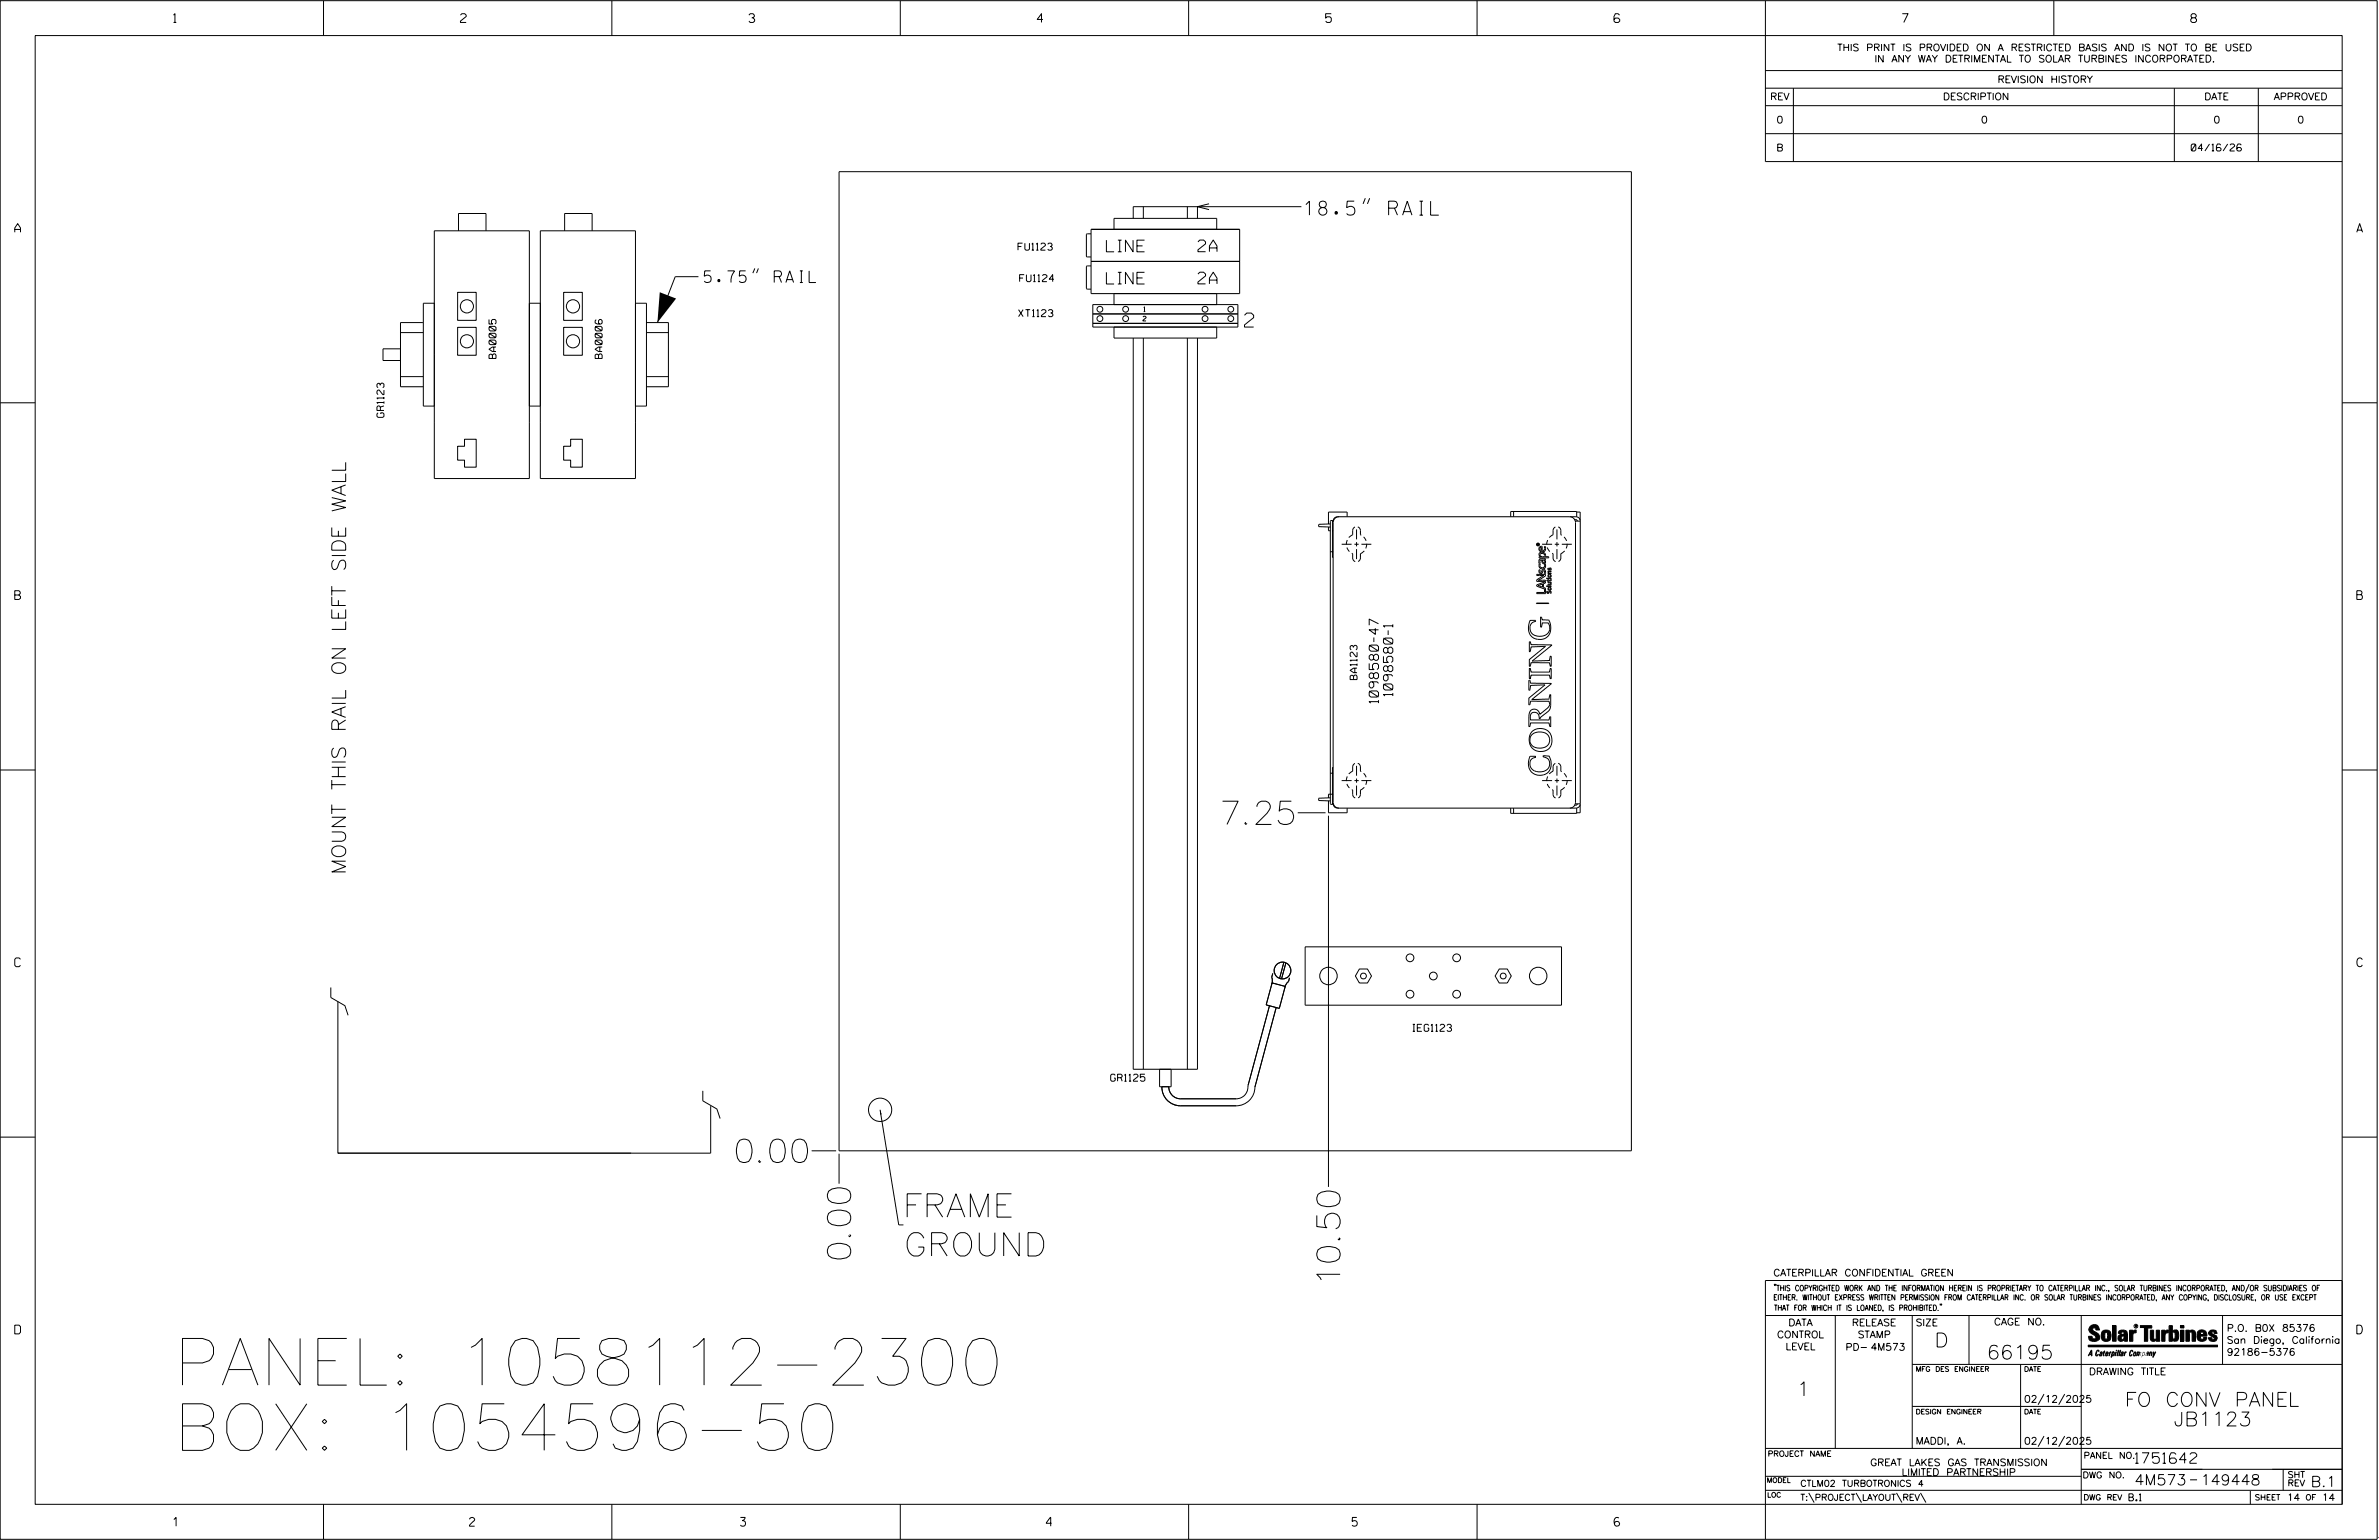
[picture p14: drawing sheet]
<svg xmlns="http://www.w3.org/2000/svg" width="864mm" height="559mm" viewBox="0 0 864 559" stroke-linecap="round" stroke-linejoin="round" font-family="sans-serif">
<defs><g id="words">
<g font-size="16.9">
<text x="63" y="502.6">PANEL: 1058112-2300</text>
<text x="63" y="526.3">BOX: 1054596-50</text>
</g>
<g font-size="8.5">
<text x="443.8" y="299.2">7.25</text>
<text x="267.3" y="421.8">0.00</text>
<text x="327.7" y="441.6">FRAME</text>
<text x="328.1" y="455.7">GROUND</text>
<text x="308.8" y="456.8" transform="rotate(-90 308.8 456.8)">0.00</text>
<text x="486.5" y="464.4" transform="rotate(-90 486.5 464.4)">10.50</text>
</g>
<g font-size="5.1">
<text x="473.6" y="78.1">18.5&quot; RAIL</text>
<text x="451.8" y="118.7">2</text>
<text x="125.5" y="317.3" transform="rotate(-90 125.5 317.3)">MOUNT THIS RAIL ON LEFT SIDE WALL</text>
<text x="702.3" y="488.8">D</text>
<text x="721.2" y="493.2">66195</text>
<text x="652.2" y="506.5">1</text>
<text x="771.3" y="510.3">FO CONV PANEL</text>
<text x="789.1" y="517.4">JB1123</text>
</g>
<g font-size="4.2">
<text x="401.6" y="91.4">LINE</text>
<text x="434.9" y="91.3">2A</text>
<text x="255.7" y="102.5">5.75&quot; RAIL</text>
<text x="401.6" y="103">LINE</text>
<text x="434.9" y="103">2A</text>
</g>
<g font-size="3.8">
<text x="775.1" y="531">1751642</text>
<text x="774.8" y="538.9">4M573</text>
<text x="798.8" y="538.9">149448</text>
<text x="838.8" y="539.5">B.1</text>
</g>
<g font-size="3.4">
<text x="500.4" y="255.1" transform="rotate(-90 500.4 255.1)">1098580-47</text>
<text x="505.6" y="252.6" transform="rotate(-90 505.6 252.6)">1098580-1</text>
</g>
<g font-size="3.2">
<text x="63" y="8.2">1</text>
<text x="167.2" y="8.2">2</text>
<text x="271.8" y="8.2">3</text>
<text x="376.5" y="8.2">4</text>
<text x="481.2" y="8.2">5</text>
<text x="690.6" y="8.2">7</text>
<text x="795.3" y="8.2">8</text>
<text x="5.4" y="84.3">A</text>
<text x="855.5" y="84.3">A</text>
<text x="5.4" y="217.5">B</text>
<text x="855.6" y="217.5">B</text>
<text x="5.4" y="350.8">C</text>
<text x="855.6" y="350.8">C</text>
<text x="5.4" y="484">D</text>
<text x="855.6" y="484">D</text>
<text x="62.8" y="553.8">1</text>
<text x="170.4" y="553.8">2</text>
<text x="268.8" y="553.8">3</text>
<text x="379.8" y="553.8">4</text>
<text x="490.8" y="553.8">5</text>
<text x="585.9" y="553.8">6</text>
</g>
<g font-size="2.5">
<text x="666.9" y="18.5">THIS PRINT IS PROVIDED ON A RESTRICTED BASIS AND IS NOT TO BE USED</text>
<text x="680.5" y="22.6">IN ANY WAY DETRIMENTAL TO SOLAR TURBINES INCORPORATED.</text>
<text x="725.1" y="30">REVISION HISTORY</text>
<text x="642.6" y="36.3">REV</text>
<text x="705.3" y="36.3">DESCRIPTION</text>
<text x="800.2" y="36.3">DATE</text>
<text x="825.4" y="36.3">APPROVED</text>
<text x="644.9" y="44.7">0</text>
<text x="719.1" y="44.7">0</text>
<text x="803.5" y="44.7">0</text>
<text x="834" y="44.7">0</text>
<text x="644.8" y="54.8">B</text>
<text x="795.4" y="54.8">04/16/26</text>
<text x="369.5" y="90.8">FU1123</text>
<text x="370.1" y="102.2">FU1124</text>
<text x="369.8" y="114.9">XT1123</text>
<text x="180.1" y="130.1" transform="rotate(-90 180.1 130.1)">BA0005</text>
<text x="218.6" y="130.1" transform="rotate(-90 218.6 130.1)">BA0006</text>
<text x="139.4" y="151.5" transform="rotate(-90 139.4 151.5)">GR1123</text>
<text x="492.6" y="246.6" transform="rotate(-90 492.6 246.6)">BA1123</text>
<text x="512.8" y="374.2">IEG1123</text>
<text x="403.2" y="392.3">GR1125</text>
<text x="643.8" y="463">CATERPILLAR CONFIDENTIAL GREEN</text>
<text x="645.1" y="485.5">CONTROL</text>
<text x="649.2" y="481.1">DATA</text>
<text x="672.3" y="481.1">RELEASE</text>
<text x="674.4" y="485.5">STAMP</text>
<text x="695.4" y="481.1">SIZE</text>
<text x="723.8" y="480.8">CAGE NO.</text>
<text x="808.4" y="483.1">P.O. B0X 85376</text>
<text x="648.2" y="489.8">LEVEL</text>
<text x="669.9" y="490">PD- 4M573</text>
<text x="808.4" y="487.5">San Diego, California</text>
<text x="808.4" y="491.8">92186-5376</text>
<text x="758.3" y="498.9">DRAWING TITLE</text>
<text x="734.8" y="508.9">02/12/2025</text>
<text x="695.4" y="524.1">MADDI, A.</text>
<text x="734.8" y="524.1">02/12/2025</text>
<text x="678.9" y="531.9">GREAT LAKES GAS TRANSMISSION</text>
<text x="690.3" y="535.5">LIMITED PARTNERSHIP</text>
<text x="772.8" y="544.6">B.1</text>
<text x="830.2" y="544.6">14</text>
<text x="842.9" y="544.6">14</text>
</g>
<g font-size="2.3">
<text x="756.4" y="529.2">PANEL NO.</text>
<text x="653.5" y="539.4">CTLM02 TURBOTRONICS 4</text>
<text x="756" y="536.3">DWG NO.</text>
<text x="830.4" y="539.3">REV</text>
<text x="830.4" y="536.2">SHT</text>
<text x="653.5" y="544.5">T:\PROJECT\LAYOUT\REV\</text>
</g>
<g font-size="2">
<text x="643.8" y="468.4">&quot;THIS COPYRIGHTED WORK AND THE INFORMATION HEREIN IS PROPRIETARY TO CATERPILLAR INC., SOLAR TURBINES INCORPORATED, AND/OR SUBSIDIARIES OF</text>
<text x="643.8" y="471.8">EITHER. WITHOUT EXPRESS WRITTEN PERMISSION FROM CATERPILLAR INC. OR SOLAR TURBINES INCORPORATED, ANY COPYING, DISCLOSURE, OR USE EXCEPT</text>
<text x="644" y="475.6">THAT FOR WHICH IT IS LOANED, IS PROHIBITED.&quot;</text>
<text x="641.7" y="528.5">PROJECT NAME</text>
<text x="756.3" y="544.3">DWG REV</text>
<text x="818.5" y="544.3">SHEET</text>
<text x="836.9" y="544.3">OF</text>
</g>
<g font-size="1.8">
<text x="695.4" y="497.6">MFG DES ENGINEER</text>
<text x="734.8" y="497.6">DATE</text>
<text x="695.4" y="513.1">DESIGN ENGINEER</text>
<text x="734.8" y="513.1">DATE</text>
<text x="641.3" y="538">MODEL</text>
<text x="641.5" y="543.3">LOC</text>
</g>
<g font-size="1.7">
<text x="415.2" y="113.1">1</text>
<text x="414.9" y="116.5">2</text>
</g>
<text font-size=".9" x="775.1" y="481.7">R</text>
</g></defs>
<g fill="none" stroke="#000" stroke-width=".36">
<path d="M.1 .2h862.8v558.4h-862.8zM12.8 12.9h837.4v533h-837.4zM117.4 .2v12.7M222.1 .2v12.7M326.8 .2v12.7M431.5 .2v12.7M536.2 .2v12.7M587.9 5.5l-.5-.5h-1l-.5 1v1.7l.5 .4h1l.6-.4v-.6l-.6-.5h-1l-.5 .5M640.9 .2v58.4h209.3M745.6 .2v12.7M640.9 25.6h209.3M640.9 32h209.3"/>
<path d="M640.9 38.3h209.3M651 32v26.6M789.3 32v26.6M819.8 32v26.6M640.9 48.5h209.3M304.6 62.3h287.6v355.3h-287.6zM415 75v4.2M431 75v4.2M434.7 75v4.2M438.9 73.9l-4.2 1.1 4.2 1.1M472.4 75h-61v4.2M495.6 71.9l-.8 2.1"/>
<path d="M497.2 71.9l-.8 2.1M166.4 83.7v-6.2h10v6.2M205 83.7v-6.2h9.9v6.2M274 97.4l-.7 1.7M275.3 97.4l-.7 1.7M396.1 84.8h-1.4l-.3 .4v7.7l.3 .3h1.4M396.1 96.5h-1.4l-.3 .3v7.8l.3 .3h1.4M396.1 83.2h53.9v23.3h-53.9zM396.1 94.9h53.9M441.7 83.2v-4h-37.3v4M153.5 117.1h-8.1v23.2h8.3M166.1 118.8h6.8v10.1h-6.8z"/>
<path d="M166.1 106.1h6.8v10.1h-6.8zM204.6 118.8h6.8v10.1h-6.8zM204.6 106.1h6.8v10.1h-6.8zM234.7 117.1h7.9v23.2h-7.9M253.5 100.4h-8.4l-6.4 16.7M396.7 110.5h52.7v8.2h-52.7zM396.7 117.3h52.7M396.7 113.9h52.7M404.4 118.7v4h37.3v-4M404.4 106.5v4M441.7 106.5v4M145.4 126.6h-6.4v4.2h6.4"/>
<path d="M145.4 136.7h8.3M145.4 120.7h8.3M157.7 128.7v-45h34.5v45M196.1 128.7v-45h34.6v45M234.7 136.7h7.9M234.8 120.7h7.8M411.4 122.7v265.3h23.3v-265.3M415 122.7v265.3M431 122.7v265.3M.1 146.2h12.7M157.7 147.4h-4v-37.4h4v63.6h34.5v-63.6h3.9v63.6h34.6v-63.6h4v37.4h-4M168.6 159.4h4.3v10.1h-4.3v-2.5h-2.5v-5.1h2.5z"/>
<path d="M192.2 147.4h3.9M207.2 159.4h4.2v10.1h-4.2v-2.5h-2.6v-5.1h2.6zM850.2 146.2h12.7M482.2 191.2v1.4h.7M482.9 190.1l-4.1 .2-.1 .7 4.2 .2M483.7 188.8l.3 .3M483.7 188.8v13.4l.2 .1M483.7 188.8l-.8 .4v102.4l.8 .3M483.7 192.6h.2M484 189.1v.2M486.1 187.5a2.17 2.17 0 0 0-2.2 2.1v101.5a2.11 2.11 0 0 0 2.2 2.1M487 197.5h3.6"/>
<path d="M489 187.5v-1.7h-6.8v4.3M491.7 197.5h1.5M492.4 192.1v3.6M492.4 196.7v1.6M492.4 199.2v3.7M494.2 197.5h3.6M548.4 187.5v-1.9h23.9v1.9M549.5 185.6v1.9M558.2 197.4l-.2 .4h.6l-.3-.2M558.2 197.4l.2 .1M558.2 197.4h.1M558.3 197.6v.1"/>
<path d="M558.4 197.5h.1M558.4 197.5l-.1 .1M558.9 198.5l.9-.2 .1 1.7 .7-.6v-1l.3-.1a1.2 1.2 0 0 1-.9 1.9 1.2 1.2 0 0 1-1.1-1.7zM559.2 198.7h.3v1.1l-.5-.4zM559.8 197.5h3.6M564.4 197.5h1.6M565.2 192.1v3.6M565.2 196.7v1.6M565.2 199.2v3.7M566.9 197.5h3.7M569.8 187.5a2.17 2.17 0 0 1 2.1 2.1v101.5a2.11 2.11 0 0 1-2.1 2.1M571.6 188.6h.7l.3 .5"/>
<path d="M571.9 189.1h1.8M572.3 185.8h1.3v2.9M573.7 189.1a1.57 1.57 0 0 0-1.6-1.6h-86.5a1.57 1.57 0 0 0-1.6 1.6M573.7 189.1v102.6M482.9 200.2h1M557.7 218.8l4.5 .2zM557.8 208.4h3.2v.6l-2.6 1.6 2.6-.1v.5h-3.2v-.6l2.7-1.6h-2.7zM557.8 212.2l3.2-1.1v.4l-.7 .3v1.3l.7 .3v2h-3.2v-.4h2.9v-1.1h.3l-3.2-1.2zM558.3 212.5l1.6-.6v1.1zM558.3 212.5h.1M558.7 206.8l.4 .1v.8l.4-.1a.84 .84 0 0 1 1-1 .84 .84 0 0 1 .5 1.4l-.4 .1 .1-.8-.5-.1a.84 .84 0 0 1-1.1 .9 .84 .84 0 0 1-.4-1.3zM558.7 204.7l.4 .1a.84 .84 0 0 0 .7 1.2 .84 .84 0 0 0 .8-1.2l.4-.1a1.21 1.21 0 0 1-1.2 1.7 1.21 1.21 0 0 1-1.1-1.7z"/>
<path d="M558.8 202.9l2.2-.2-.1 .5-.3-.1a.75 .75 0 0 1 .5 .9 .75 .75 0 0 1-.9 .6 .75 .75 0 0 1-.5-.9l-.1-.5h-.4l-.2 .5 .2 .7h-.5zM558.9 200.6a1.33 1.33 0 0 1 1.6-.1 1.33 1.33 0 0 1 .5 1.5h1.2v.4h-3.5v-.4h.5l-.2-.2a.68 .68 0 0 1-.1-1.2zM559 201.1a.94 .94 0 0 1 1.3-.3 .94 .94 0 0 1 .4 1.2l-1.4-.2zM559.9 203.2a.56 .56 0 0 1 .7 .3 .56 .56 0 0 1-.2 .7l-.3-.2zM560.6 203.1h.1M561.4 212.6h1.7v.2h-1.7zM561.5 210.6h.4v-.3l.2 .3 1-.3-.1 .5h-.9v.2zM561.9 215.1l.7-.7 .4 .3 .1 .6-.5-.7-.7 .7M561.9 215.1l-.4-.6v.6l.4 .2M561.9 211.2h1.2l-.3 .3 .3 .6-1.2 .1v-.2l1-.2-.2-.3h-.8zM561.9 206.1l.4 .5 .2-.5h.4l.2 .7h-.2v-.5l-.3 .1a.41 .41 0 0 1-.5 .4 .41 .41 0 0 1-.2-.7zM561.9 209.8h1.2v.2h-1.2z"/>
<path d="M561.9 215.1h.1M561.9 215.3h.1M561.9 207.3l1.2-.1v.2l-1 .1 .2 .3 .8 .1v.2h-1.2l.3-.3zM562.5 209.3h.1M562.5 213.3h.1M562.8 212.2h-.1M562.8 206.3h-.1M555.2 232.9h.3l.3 1 7.5 .1-7.1 5.9 6.3-.2 .3-1.6h.3l-.1 3.7-.2-.1-.2-.5a1.05 1.05 0 0 0-1.6-.7h-5.2l-.3 1.3-.3-.1v-2.4l5.8-4.8-4.9 .2a.55 .55 0 0 0-.4 .9l-.2 .8-.3 .1zM555.4 225.1h1.9l.1 .4a2.76 2.76 0 0 0-1.9 3.1 2.76 2.76 0 0 0 2.9 2.3l2.1-.3a2.74 2.74 0 0 0 1.2-4.6h-1.2a.57 .57 0 0 0-.7 .1 .57 .57 0 0 0-.1 .7l-.1 .7h-.3v-3.6h.3l.2 1 1.7 .1a.88 .88 0 0 1 1.2 1l.2 2.7a4.1 4.1 0 0 1-5.3 3.2 4.1 4.1 0 0 1-2.5-5.6zM563.1 238.1h.1M555 246.9h.2a1.09 1.09 0 0 0 1.4 1l6.5 .1-7.1 5.9 5.2-.2a.83 .83 0 0 0 1 0 .83 .83 0 0 0 .3-1l.1-.6h.3v4a4.8 4.8 0 0 1-2.9 3.6l-1.1 1-.2-.9a1.66 1.66 0 0 0-2.2-1.3 1.66 1.66 0 0 0-1 2.3 .94 .94 0 0 0 1.4 .4h4.4a.86 .86 0 0 0 1 0 .86 .86 0 0 0 .2-1h.4v3.4h-.3l-.1-.5a.68 .68 0 0 0-.2-.8 .68 .68 0 0 0-.9 0h-4.8a1.03 1.03 0 0 0-1.3 1.3h-.3v-4.2l.7-1.7 .8-.3h1.1l.8 .6 .6 1.2 2.1-1.7a1.98 1.98 0 0 0 1-3.1h-5.4a1.06 1.06 0 0 0-1.4 1.3 .9 .9 0 0 1-.3-1.3v-.3a2.65 2.65 0 0 1 1.6-2.1l4.2-3.5-3.8 .2a1.01 1.01 0 0 0-1.1 0 1.01 1.01 0 0 0-.4 1l-.2 .7a.67 .67 0 0 1-.3-1.1zM555.2 246.2v.1"/>
<path d="M563.1 242.6h.1M563.1 242.6h-.3l-.3 1.3h-6.7l-.3-1.3h-.3v3.6M563.1 242.6v3.6h-.3l-.3-1.2h-6.7l-.3 1.2h-.3M.1 279.4h12.7M483.9 278.5l-.2 .1v13.3M492.4 277.9v3.6M555.4 274.4h2l-.1 .4a2.61 2.61 0 0 0-1.9 2.9 2.61 2.61 0 0 0 2.5 2.3l.8 .1a2.96 2.96 0 0 0 3.4-1.4 2.96 2.96 0 0 0-.5-3.6l-1.3-.5-.1-.4 2.1 .2 .7 1.7a4.2 4.2 0 0 1-4.5 5.2 4.2 4.2 0 0 1-3.4-6zM556.1 266.6a4.3 4.3 0 0 1 6.2 .8 3.2 3.2 0 0 1-.8 3.3 3.2 3.2 0 0 1-3.3 .7 2.89 2.89 0 0 1-2.6-1.7 2.89 2.89 0 0 1 .5-3.1zM565.2 277.9v3.6M850.2 279.4h12.7M471.1 294.9h10.1M482.2 290.6v4.3h6.8v-1.7"/>
<path d="M482.2 296v134.7M482.9 289.5l-4.2 .2 .1 .8 4.1 .1M482.9 280.6h1M483.9 288.2h-1.7v1.3M484 291.6l-.3 .3M484 291.7a1.57 1.57 0 0 0 1.6 1.5h86.5a1.57 1.57 0 0 0 1.6-1.5M484 291.5v.2M487 283.2h3.6M491.7 283.2h1.5M492.4 282.5v1.5M492.4 285v3.6M494.2 283.2h3.6"/>
<path d="M548.4 293.2v1.9h23.9v-1.9M549.5 293.2v1.9M559.8 283.2h3.6M564.4 283.2h1.6M565.2 282.5v1.5M565.2 285v3.6M566.9 283.2h3.7M571.9 291.7h1.8M572.6 291.7l-.3 .4-.7 .1M573.6 292v2.9h-1.3M120.1 358.3v3.6l5.1 3 1.2 3.5M461.8 356.7l4.7 1.2-2.1 8-4.8-1.3z"/>
<path d="M462 353.2l-.4 1.4 .3 .9-.2 1.5M466.1 349.2l-1.6 5.8M466.8 349.4l-1.6 5.8M468.1 354.8l-.4 1.4-.7 .7-.6 1.3M473.8 343.6h93v21.1h-93zM493.5 351.6h2.9l1.5 2.6-1.5 2.5h-2.9l-1.5-2.5zM544.2 351.6h3l1.4 2.6-1.4 2.5h-3l-1.5-2.5zM122.7 363.4v55h106.4M460.8 364.9l-7.7 28.9a4.4 4.4 0 0 1-4.3 4.9h-20.3a4.3 4.3 0 0 1-4.2-4.4M463.3 365.6l-7.8 28.9a6.8 6.8 0 0 1-6.7 6.7h-20.3a6.7 6.7 0 0 1-6.7-6.9M255.1 395.8v3.7l5.1 2.9 1.2 3.5M420.9 388v6.3h4.2v-6.3"/>
<path d="M.1 412.6h12.7M258 401.4v17h-135.3M294.6 417.6h8.9M304.6 418.6v10.9M319.5 402.7l6.7 41.8M850.2 412.6h12.7M640.9 477.3h209.3M644.2 466.1l-.1 .4M644.7 466.1l-.2 .4M666.2 477.3v48.3M694.2 477.3v48.3M704.4 473.3l-.1 .4"/>
<path d="M704.8 473.3l-.1 .4M714.8 477.3v17.8M755.5 477.3v68.6M806.8 477.3v17.8M816.5 466l-1.4 3.1M850.2 464.6h-209.3v94M850.2 464.8v81.1M694.2 495.1h156M733.5 495.1v30.5M758.6 481.4a2.02 2.02 0 0 1 3.1-.1l.5 1.3h-1.3l-.2-.6-.4-.2-.6 .1-.1 .4 .4 .7a2.46 2.46 0 0 1 2.2 2.9 2.83 2.83 0 0 1-3.8 .3l-.3-1.3h1.3l.2 .7 .6 .3 .5-.2 .2-.5-.4-.6-1.9-1.2-.4-.9zM759.2 491.3h-.7l.7-1.2v1.9h.2l-.1-2.1-1.3 2.1 .5-.5h.7M761.3 490l.3-.2 .4 .3-.1 .3-.3-.4-.4 .3-.3 1.6h.4l.4-.5-.3 .6-.4 .1-.3-.4z"/>
<path d="M762.6 490.6l.5-.1-.1 1.4h-.9a.74 .74 0 0 1 .9-.8l-.3 .7-.5 .1 .2-.5 .6-.2v-.5l-.7 .2zM763 483.2a2.17 2.17 0 0 1 3.1 0l.3 1.4-.3 1.5a2.17 2.17 0 0 1-3.1 0l-.3-1.5zM763.6 490.5l.4-.4 .2 .6h-.3l-.3 .9 .2 .4-.3-.1zM764.1 483.7l.5-.4 .4 .3v2.2l-.4 .2-.5-.2zM764.6 491.1l.6 .2v-.7l-.4-.1-.4 .6-.1 .8h.6M764.6 491.1l-.1 .8h.4M764.6 482.6v.8M764.8 490.7l.4 .1v.3h-.6zM765 491.5l-.1 .4zM766 490.5l-.5 1.5zM766 490.8l.4-.3-.4 .4M766.9 481h1.3v5.7h-1.3z"/>
<path d="M767 490.8l.5 .1-.3 .8-.4 .2zM767.3 490.5h-.5l-.5 2M767.3 490.5a.8 .8 0 0 1 .2 1 .8 .8 0 0 1-.9 .4l-.1 .6M767.3 490.5l-.1 .2M768.1 490.5l-.4 1.5zM768.2 489.9h.3l-.1 .2h-.2zM769 489.9l-.5 2.1zM769.7 489.9l-.6 2.1zM770.1 491.4l.5-.3-.5 .8zM770.4 491.9h.1M770.6 491.1l.1-.4-.7 .2 .1-.3 .6-.1 .2 .3-.5 1.1M770.6 491.1a.74 .74 0 0 0-.8 .8h.6"/>
<path d="M771 484.8h-.7l-.3 .6 .4 .7 .5-.3 .1-2.4h-.8l-.1 .4h-1.2a1.71 1.71 0 0 1 1.8-1.3 1.71 1.71 0 0 1 1.6 1.4v2.8h-1.1l-.1-.6M771 484.2l-1.5 .1a1.41 1.41 0 0 0 0 2.4l.5 .1 1.1-.7M771.2 486.1h-.1M771.4 490.5l.1 .3 .4-.3-.9 1.5zM771.5 490.8h.1M773 482.7h1.2v.5l.5-.5 .7-.1v1h-.6l-.5 .4-.1 2.7h-1.2zM773.3 490.3l.6-.4 .4 .2-.1 .4-.3-.4a1.28 1.28 0 0 0-.5 1.8l.6-.4-.1 .4-.8 .1zM774.7 490.8l.5-.3a.88 .88 0 0 1 .2 .9 .88 .88 0 0 1-.7 .7l-.2-.2zM774.8 490.9h.5l-.3 1h-.3l-.2-.2zM775.2 490.5l-.1 .2M776.8 481h4.3v.9h-1.5v4.8h-1.3M776.8 490.6l-.8 .2v-.3l-.4 1.5 .8-1.3v1.3l.3-1.2"/>
<path d="M779.3 491.1h.4M779.6 490.5h.3l-.3 1.4M779.6 490.7h.2l-.1 .4M779.7 491.1l-.1 .4M779.7 491.1l-.4 .2M780.1 492l.4-1.5 .1 .3 .3-.3 .3 .2-.3 1.3v-1.3l-.7 1.3M780.6 482.7h1.2v2.7l.1 .4 .4 .3 .4-.7v-2.7h1.2l.1 4h-1.3v-.5l-1.1 .6-.7-.3-.3-.7zM781.6 492.5l1-2-.8 1.3-.2-1.3-.2 2M784.7 482.7h1.2v.5l.5-.5 .7-.1v1h-.5l-.6 .4-.1 2.7h-1.2zM787.4 481h1.2v2a1.4 1.4 0 0 1 2.2 .2l.1 1.4-.4 1.9-1.5 .1-.4-.5v-1l.5 .9 .5-.3v-2.1l-.5-.4-.5 .7v2.8h-1.2zM791.5 482.7h1.3v4h-1.3zM791.5 481h1.3v.9h-1.3z"/>
<path d="M793.5 482.7h1.3v.4l.7-.5 1.1 .2 .4 .6v3.3h-1.2l-.3-3.4-.7 .2v3.2h-1.3zM794.8 483.1h.1M797.7 483.2a1.92 1.92 0 0 1 2.4-.5 1.92 1.92 0 0 1 1 2.1h-2.3v.8l.6 .5 .5-.3v-.5h1.2a1.83 1.83 0 0 1-2.1 1.4 1.83 1.83 0 0 1-1.5-2.1zM798.8 484.2v.6M799.1 483.4h.6l.2 .8h-1.1zM804.6 482.9a1.84 1.84 0 0 0-2.9 .8 3.3 3.3 0 0 0 2.2 1.9l-.5 .5-.4-.3-.1-.4h-1.2l.1 .6a1.92 1.92 0 0 0 2.9 .4M804.9 483.8h-1.2l-.2-.6-.5 .1-.1 .3 .1 .3 1.8 .9M805.1 488.1h-47.1v.6h47.1M694.2 510.3h61.3M742 505.8l-2.2 3.9M749.5 505.8l-2.2 3.9M640.9 525.6h209.2"/>
<path d="M640.9 535.7h114.6M742 521.1l-2.2 3.8M749.5 521.1l-2.2 3.8M755.5 533.2h94.7M795 537h2.6M828.8 533.2v7.6M117.4 545.9v12.7M222.1 545.9v12.7M326.8 545.9v12.7M431.5 545.9v12.7M536.2 545.9v12.7M640.9 540.8h209.3"/>
<path d="M656.6 541.7l2 3.5M673.8 541.7l1.9 3.5M688.4 541.7l2 3.5M697.2 541.7l1.9 3.5M816.9 541v4.9M863.5 558h.1"/>
<circle cx="169.5" cy="111.2" r="2.39"/>
<circle cx="208" cy="111.2" r="2.4"/>
<circle cx="399.3" cy="115.6" r="1.06"/>
<circle cx="399.3" cy="112.2" r="1.05"/>
<circle cx="408.6" cy="115.6" r="1.06"/>
<circle cx="408.6" cy="112.2" r="1.06"/>
<circle cx="437.4" cy="115.6" r="1.06"/>
<circle cx="437.4" cy="112.2" r="1.06"/>
<circle cx="446.8" cy="115.6" r="1.06"/>
<circle cx="446.8" cy="112.2" r="1.06"/>
<circle cx="169.5" cy="123.8" r="2.39"/>
<circle cx="208" cy="123.8" r="2.4"/>
<circle cx="558.3" cy="197.6" r=".52"/>
<circle cx="558.3" cy="197.6" r=".38"/>
<circle cx="561.6" cy="209.9" r=".14"/>
<circle cx="562.5" cy="208.9" r=".37"/>
<circle cx="562.5" cy="213.6" r=".59"/>
<circle cx="562.5" cy="209" r=".58"/>
<circle cx="562.5" cy="213.7" r=".37"/>
<circle cx="559.3" cy="268.5" r="4.2"/>
<circle cx="465.6" cy="352.2" r="3"/>
<circle cx="482.2" cy="354.1" r="3.2"/>
<circle cx="494.9" cy="354.2" r="1.06"/>
<circle cx="511.9" cy="347.6" r="1.41"/>
<circle cx="520.3" cy="354.2" r="1.41"/>
<circle cx="528.8" cy="347.6" r="1.41"/>
<circle cx="545.7" cy="354.2" r="1.06"/>
<circle cx="558.4" cy="354.1" r="3.2"/>
<circle cx="511.9" cy="360.7" r="1.41"/>
<circle cx="528.8" cy="360.7" r="1.41"/>
<circle cx="319.5" cy="402.7" r="4.2"/>
<circle cx="775.4" cy="481.2" r=".69"/>
</g>
<g fill="#000">
<path d="M239.5 106l5.9 2.3-6.7 8.8zM319.5 402.7l.5 1.6-.5 .1zM768.1 490.5l-.4 1.5zM768.2 489.9h.3l-.1 .2h-.2zM769 489.9l-.5 2.1zM769.7 489.9l-.6 2.1zM791.5 481h1.3v.9h-1.3zM791.5 482.7h1.3v4h-1.3zM758 488.1h47.1v.6h-47.1z"/>
<path d="M759.2 489.9l-1.2 2.1 .5-.5h.7v.5h.2zM759.2 490.1v1.2h-.7z" fill-rule="evenodd"/>
<path d="M758.6 481.4a2.02 2.02 0 0 1 3.1-.1l.5 1.3h-1.3l-.2-.6-.4-.2-.6 .1-.1 .4 .4 .7a2.46 2.46 0 0 1 2.2 2.9 2.83 2.83 0 0 1-3.8 .3l-.3-1.3h1.3l.2 .7 .6 .3 .5-.2 .2-.5-.4-.6-1.9-1.2-.4-.9z" fill-rule="evenodd"/>
<path d="M761.3 490l.3-.2 .4 .3-.1 .3-.3-.4-.4 .3-.3 1.6h.4l.4-.5-.3 .6-.4 .1-.3-.4z" fill-rule="evenodd"/>
<path d="M762.6 490.6l.5-.1-.1 1.4h-.9a.74 .74 0 0 1 .9-.8l-.6 .3-.2 .5 .5-.1 .3-.6v-.5l-.7 .2z" fill-rule="evenodd"/>
<path d="M763.6 490.5l.4-.4 .2 .6h-.3l-.3 .9 .2 .4-.3-.1z" fill-rule="evenodd"/>
<path d="M764.8 490.5l.5 .3-.1 .5h-.6l.6-.2v-.3l-.4-.1-.3 1.2h.4l.3-.4-.6 .6-.3-.2v-.4z" fill-rule="evenodd"/>
<path d="M763 483.2a2.17 2.17 0 0 1 3.1 0l.3 1.4-.3 1.5a2.17 2.17 0 0 1-3.1 0l-.3-1.5zM764.1 483.7v2.1l.5 .2 .4-.2v-2.2l-.4-.3z" fill-rule="evenodd"/>
<path d="M766 490.5v.3l.4-.1-.4 .2-.5 1.1z" fill-rule="evenodd"/>
<path d="M766.8 490.5l-.5 2 .3-.6a.71 .71 0 0 0 .9-.5 .71 .71 0 0 0-.4-.9zM767 490.8l.5 .1-.3 .8-.4 .2z" fill-rule="evenodd"/>
<path d="M766.9 481h1.3v5.7h-1.3z" fill-rule="evenodd"/>
<path d="M770.1 490.6l.6-.1 .2 .3-.4 1.2-.5 .1-.2-.5 .3-.5h.5l-.7 .5v.3l.4-.1 .4-.9-.5-.2-.2 .2z" fill-rule="evenodd"/>
<path d="M769.4 482.8l-.5 1h1.2l.1-.4h.8v.8l-1.5 .1a1.41 1.41 0 0 0 0 2.4l.5 .1 1.1-.7 .1 .6h1.1v-2.8a1.79 1.79 0 0 0-2.4-1.2zM770.3 484.8h.7l-.1 1-.5 .3-.4-.7z" fill-rule="evenodd"/>
<path d="M771.4 490.5l.1 .3 .4-.3-.9 1.5z" fill-rule="evenodd"/>
<path d="M773 482.7h1.2v.5l.5-.5 .7-.1v1h-.6l-.5 .4-.1 2.7h-1.2z" fill-rule="evenodd"/>
<path d="M773.3 490.3l.6-.4 .4 .2-.1 .4-.3-.4a1.28 1.28 0 0 0-.5 1.8l.6-.4-.3 .5h-.6z" fill-rule="evenodd"/>
<path d="M774.7 490.8l-.2 1.1h.7a.96 .96 0 0 0 0-1.4zM774.8 490.9h.5l-.1 .6-.5 .4-.2-.2z" fill-rule="evenodd"/>
<path d="M776 490.5v.3l.4-.3 .2 .3 .7-.2-.3 1.4v-1.3l-.6 1.3v-1.3l-.8 1.3z" fill-rule="evenodd"/>
<path d="M776.8 481h4.3v.9h-1.5v4.8h-1.3v-4.8h-1.5z" fill-rule="evenodd"/>
<path d="M777.9 490.5l-.5 2 .3-.6a.71 .71 0 0 0 .9-.5 .71 .71 0 0 0-.4-.9zM778.1 490.8l.3-.1 .1 .4-.5 .8-.2-.5z" fill-rule="evenodd"/>
<path d="M779.3 490.6l.6-.1-.3 1.5-.7-.1a.67 .67 0 0 1 .8-.8l-.6 .3-.1 .5 .4-.1 .4-.9-.4-.2-.3 .2z" fill-rule="evenodd"/>
<path d="M780.5 490.5l.1 .3 .3-.3 .3 .2-.3 1.3v-1.3l-.8 1.3z" fill-rule="evenodd"/>
<path d="M780.6 482.7h1.2v2.7l.1 .4 .4 .3 .4-.7v-2.7h1.2l.1 4h-1.3v-.5l-1.1 .6-.7-.3-.3-.7z" fill-rule="evenodd"/>
<path d="M781.6 490.5l.2 1.3 .8-1.3-1.2 2z" fill-rule="evenodd"/>
<path d="M784.7 482.7h1.2v.5l.5-.5 .7-.1v1h-.5l-.6 .4-.1 2.7h-1.2z" fill-rule="evenodd"/>
<path d="M787.4 481h1.2v2a1.4 1.4 0 0 1 2.2 .2l.1 1.4-.4 1.9-1.5 .1-.4-.5v-1l.5 .9 .5-.3v-2.1l-.5-.4-.5 .7v2.8h-1.2z" fill-rule="evenodd"/>
<path d="M793.5 482.7h1.3v.4a1.29 1.29 0 0 1 2.2 .3v3.3h-1.2l-.3-3.4-.7 .2v3.2h-1.3z" fill-rule="evenodd"/>
<path d="M797.7 483.2a1.92 1.92 0 0 1 2.4-.5 1.92 1.92 0 0 1 1 2.1h-2.3v.8l.6 .5 .5-.3v-.5h1.2a1.83 1.83 0 0 1-2.1 1.4 1.83 1.83 0 0 1-1.5-2.1zM799.1 483.4l-.3 .8h1.1l-.2-.8z" fill-rule="evenodd"/>
<path d="M801.9 483.2a1.94 1.94 0 0 1 3 .1v.5h-1.2l-.2-.6-.5 .1-.1 .3 .1 .3 1.8 .9a1.2 1.2 0 0 1 .1 1.3 1.2 1.2 0 0 1-1.2 .7l-1.6-.4-.4-1h1.2l.1 .4 .4 .3 .5-.5a3.3 3.3 0 0 1-2.2-1.9z" fill-rule="evenodd"/>
<circle cx="761.4" cy="492" r=".07"/>
<circle cx="762.2" cy="485.1" r=".07"/>
<circle cx="769.3" cy="492" r=".07"/>
<circle cx="773.1" cy="486.7" r=".07"/>
<circle cx="791.5" cy="486.7" r=".07"/>
<circle cx="791.5" cy="481" r=".07"/>
<circle cx="794.8" cy="486.7" r=".07"/>
</g>
<g fill="none" stroke="#000" stroke-width=".36" stroke-dasharray="1.7 1.1" stroke-linecap="butt">
<path d="M491 194.1a3.7 3.7 0 0 0-2.3 3.4 3.7 3.7 0 0 0 2.3 3.4M491 194.1v-1.6M493.9 192.5a1.41 1.41 0 0 0-1.5-1.4 1.41 1.41 0 0 0-1.4 1.4M493.9 192.5v1.6M563.8 194.1v-1.6M563.8 194.1a3.7 3.7 0 0 0-2.3 3.4 3.7 3.7 0 0 0 2.3 3.4M566.6 192.5v1.6M566.6 192.5a1.41 1.41 0 0 0-1.4-1.4 1.41 1.41 0 0 0-1.4 1.4M491 202.5v-1.6M491 202.5a1.41 1.41 0 0 0 1.4 1.4 1.41 1.41 0 0 0 1.5-1.4M493.9 200.9v1.6M493.9 200.9a3.7 3.7 0 0 0 2.2-3.4 3.7 3.7 0 0 0-2.2-3.4"/>
<path d="M563.8 202.5v-1.6M563.8 202.5a1.41 1.41 0 0 0 1.4 1.4 1.41 1.41 0 0 0 1.4-1.4M566.6 200.9v1.6M566.6 200.9a3.7 3.7 0 0 0 2.3-3.4 3.7 3.7 0 0 0-2.3-3.4M491 279.9v-1.6M491 279.9a3.7 3.7 0 0 0-2.3 3.4 3.7 3.7 0 0 0 2.3 3.4M493.9 278.3v1.6M493.9 278.3a1.41 1.41 0 0 0-1.5-1.4 1.41 1.41 0 0 0-1.4 1.4M563.8 279.9v-1.6M563.8 279.9a3.7 3.7 0 0 0-2.3 3.4 3.7 3.7 0 0 0 2.3 3.4M566.6 278.3v1.6M566.6 278.3a1.41 1.41 0 0 0-1.4-1.4 1.41 1.41 0 0 0-1.4 1.4"/>
<path d="M491 288.2v-1.5M491 288.2a1.41 1.41 0 0 0 1.4 1.4 1.41 1.41 0 0 0 1.5-1.4M493.9 286.7v1.5M493.9 286.7a3.7 3.7 0 0 0 2.2-3.4 3.7 3.7 0 0 0-2.2-3.4M563.8 288.2v-1.5M563.8 288.2a1.41 1.41 0 0 0 1.4 1.4 1.41 1.41 0 0 0 1.4-1.4M566.6 286.7v1.5M566.6 286.7a3.7 3.7 0 0 0 2.3-3.4 3.7 3.7 0 0 0-2.3-3.4"/>
</g>
<use href="#words"/>
</svg>
